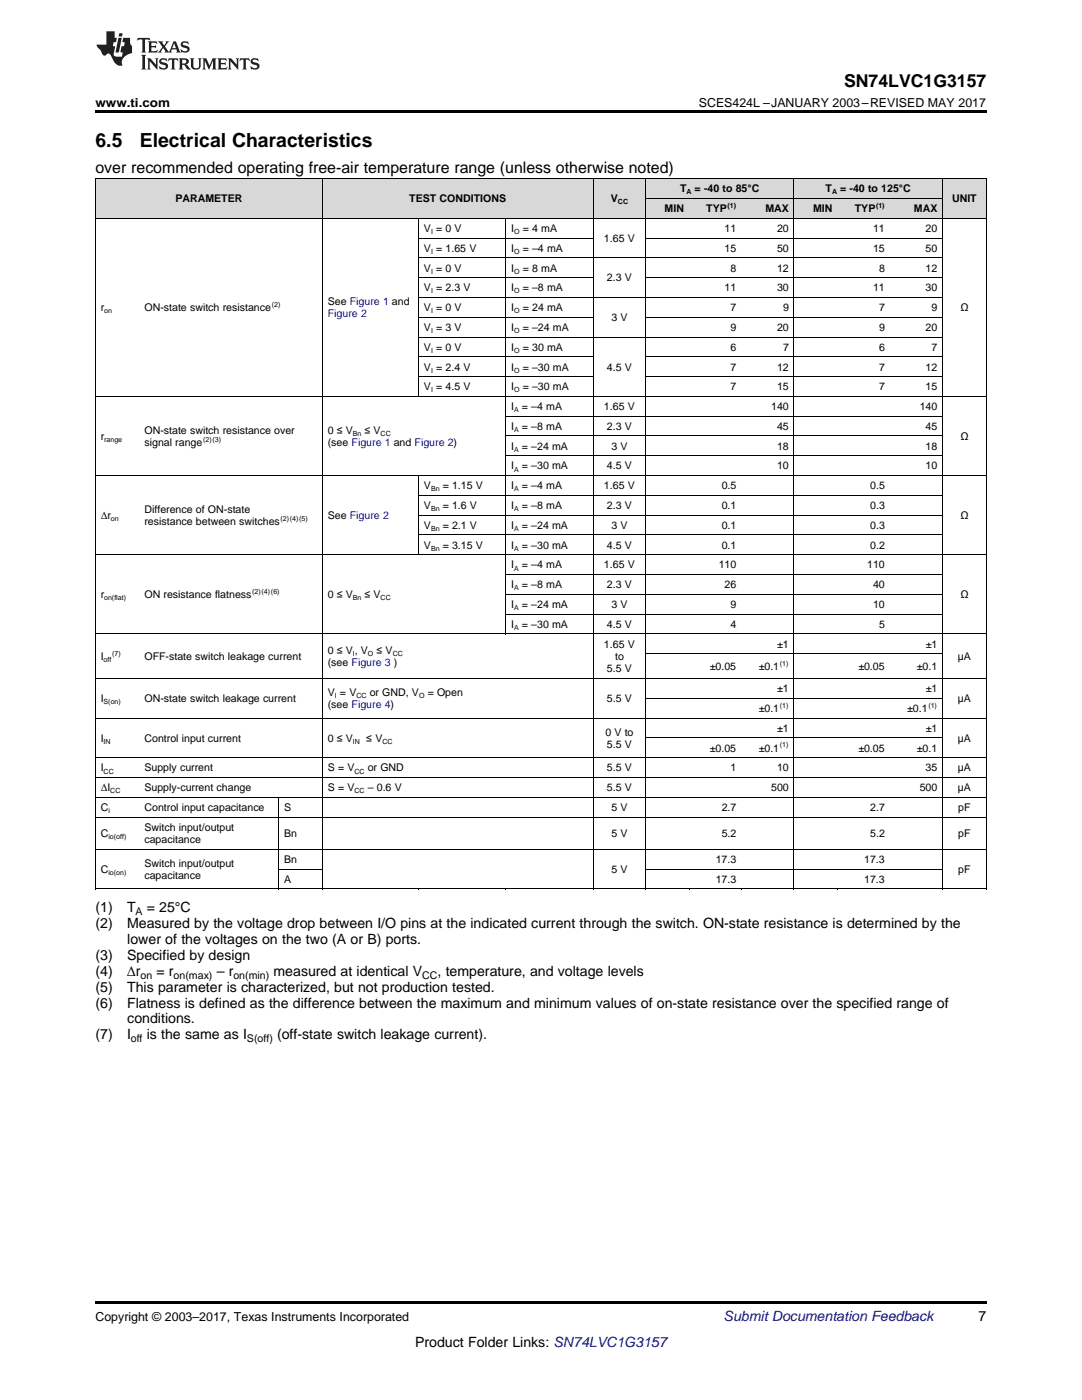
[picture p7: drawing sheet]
<svg xmlns="http://www.w3.org/2000/svg" width="216mm" height="279mm" viewBox="0 0 216 279" stroke-linecap="round" stroke-linejoin="round" font-family="sans-serif">
<defs><g id="words">
<g font-size="3.9">
<text x="19" y="29.3">6.5</text>
<text x="27.9" y="29.3">Electrical Characteristics</text>
</g>
<text font-size="3.5" x="168.4" y="17.3">SN74LVC1G3157</text>
<text font-size="3.2" x="19" y="34.4">over recommended operating free-air temperature range (unless otherwise noted)</text>
<g font-size="2.8">
<text x="19" y="182">(1)</text>
<text x="19" y="185.2">(2)</text>
<text x="25.4" y="182">T</text>
<text x="25.4" y="185.2">Measured by the voltage drop between I/O pins at the indicated current through the switch. ON-state resistance is determined by the</text>
<text x="29.3" y="182">= 25°C</text>
<text x="19" y="191.6">(3)</text>
<text x="25.4" y="191.6">Specified by design</text>
<text x="25.4" y="188.4">lower of the voltages on the two (A or B) ports.</text>
<text x="19" y="194.7">(4)</text>
<text x="19" y="197.9">(5)</text>
<text x="25.3" y="194.7">Δr</text>
<text x="25.4" y="197.9">This parameter is characterized, but not production tested.</text>
<text x="31.2" y="194.7">= r</text>
<text x="43.3" y="194.7">– r</text>
<text x="54.6" y="194.7">measured at identical V</text>
<text x="87.3" y="194.7">, temperature, and voltage levels</text>
<text x="19" y="201.1">(6)</text>
<text x="25.4" y="201.1">Flatness is defined as the difference between the maximum and minimum values of on-state resistance over the specified range of</text>
<text x="19" y="207.4">(7)</text>
<text x="25.4" y="207.4">I</text>
<text x="25.4" y="204.3">conditions.</text>
<text x="29.3" y="207.4">is the same as I</text>
<text x="55.3" y="207.4">(off-state switch leakage current).</text>
<text x="195.3" y="263.6">7</text>
<text x="82.8" y="268.9">Product Folder Links: SN74LVC1G3157</text>
</g>
<text font-size="2.8" fill="#0000c8" x="144.4" y="263.6">Submit Documentation Feedback</text>
<g font-size="2.5">
<text x="19" y="21.4">www.ti.com</text>
<text x="139.5" y="21.4">SCES424L –JANUARY 2003–REVISED MAY 2017</text>
<text x="19" y="263.6">Copyright © 2003–2017, Texas Instruments Incorporated</text>
</g>
<g font-size="2.1">
<text x="35" y="40.4">PARAMETER</text>
<text x="81.7" y="40.4">TEST CONDITIONS</text>
<text x="121.9" y="40.4">V</text>
<text x="135.7" y="38.4">T</text>
<text x="138.6" y="38.4">= -40 to 85°C</text>
<text x="164.7" y="38.4">T</text>
<text x="167.6" y="38.4">= -40 to 125°C</text>
<text x="190" y="40.4">UNIT</text>
<text x="84.6" y="46.3">V = 0 V</text>
<text x="102" y="46.3">I</text>
<text x="104.3" y="46.3">= 4 mA</text>
<text x="132.6" y="42.3">MIN</text>
<text x="140.9" y="42.3">TYP</text>
<text x="144.6" y="46.3">11</text>
<text x="152.7" y="42.3">MAX</text>
<text x="155" y="46.3">20</text>
<text x="162.2" y="42.3">MIN</text>
<text x="170.6" y="42.3">TYP</text>
<text x="174.2" y="46.3">11</text>
<text x="182.4" y="42.3">MAX</text>
<text x="184.7" y="46.3">20</text>
<text x="84.6" y="50.2">V = 1.65 V</text>
<text x="102" y="50.2">I</text>
<text x="104.3" y="50.2">= –4 mA</text>
<text x="120.5" y="48.3">1.65 V</text>
<text x="144.6" y="50.2">15</text>
<text x="155" y="50.2">50</text>
<text x="174.2" y="50.2">15</text>
<text x="184.7" y="50.2">50</text>
<text x="84.6" y="54.2">V = 0 V</text>
<text x="84.6" y="58.1">V = 2.3 V</text>
<text x="102" y="54.2">I</text>
<text x="102" y="58.1">I</text>
<text x="104.3" y="54.2">= 8 mA</text>
<text x="104.3" y="58.1">= –8 mA</text>
<text x="121.1" y="56.2">2.3 V</text>
<text x="144.6" y="58.1">11</text>
<text x="145.8" y="54.2">8</text>
<text x="155" y="54.2">12</text>
<text x="155" y="58.1">30</text>
<text x="174.2" y="58.1">11</text>
<text x="175.4" y="54.2">8</text>
<text x="184.7" y="54.2">12</text>
<text x="184.7" y="58.1">30</text>
<text x="20.1" y="62.1">r</text>
<text x="28.8" y="62.1">ON-state switch resistance</text>
<text x="65.4" y="60.9">See Figure 1 and</text>
<text x="84.6" y="62.1">V = 0 V</text>
<text x="102" y="62.1">I</text>
<text x="104.3" y="62.1">= 24 mA</text>
<text x="122" y="64.1">3 V</text>
<text x="145.8" y="62.1">7</text>
<text x="156.2" y="62.1">9</text>
<text x="175.4" y="62.1">7</text>
<text x="185.9" y="62.1">9</text>
<text x="191.6" y="62.1">Ω</text>
<text x="84.6" y="66">V = 3 V</text>
<text x="84.6" y="70">V = 0 V</text>
<text x="102" y="66">I</text>
<text x="102" y="70">I</text>
<text x="104.3" y="66">= –24 mA</text>
<text x="104.3" y="70">= 30 mA</text>
<text x="145.8" y="66">9</text>
<text x="145.8" y="70">6</text>
<text x="155" y="66">20</text>
<text x="156.2" y="70">7</text>
<text x="175.4" y="66">9</text>
<text x="175.4" y="70">6</text>
<text x="184.7" y="66">20</text>
<text x="185.9" y="70">7</text>
<text x="84.6" y="73.9">V = 2.4 V</text>
<text x="84.6" y="77.9">V = 4.5 V</text>
<text x="102" y="73.9">I</text>
<text x="102" y="77.9">I</text>
<text x="104.3" y="73.9">= –30 mA</text>
<text x="104.3" y="77.9">= –30 mA</text>
<text x="121.1" y="73.9">4.5 V</text>
<text x="145.8" y="73.9">7</text>
<text x="145.8" y="77.9">7</text>
<text x="155" y="73.9">12</text>
<text x="155" y="77.9">15</text>
<text x="175.4" y="73.9">7</text>
<text x="175.4" y="77.9">7</text>
<text x="184.7" y="73.9">12</text>
<text x="184.7" y="77.9">15</text>
<text x="102" y="81.8">I</text>
<text x="104.1" y="81.8">= –4 mA</text>
<text x="120.5" y="81.8">1.65 V</text>
<text x="153.9" y="81.8">140</text>
<text x="183.5" y="81.8">140</text>
<text x="20.1" y="87.8">r</text>
<text x="28.8" y="86.5">ON-state switch resistance over</text>
<text x="28.8" y="89">signal range</text>
<text x="65.4" y="86.5">0 ≤ V</text>
<text x="65.4" y="89">(see Figure 1 and Figure 2)</text>
<text x="72.7" y="86.5">≤ V</text>
<text x="102" y="85.8">I</text>
<text x="102" y="89.7">I</text>
<text x="104.1" y="85.8">= –8 mA</text>
<text x="104.1" y="89.7">= –24 mA</text>
<text x="121.1" y="85.8">2.3 V</text>
<text x="122" y="89.7">3 V</text>
<text x="155" y="85.8">45</text>
<text x="155" y="89.7">18</text>
<text x="184.7" y="85.8">45</text>
<text x="184.7" y="89.7">18</text>
<text x="191.6" y="87.8">Ω</text>
<text x="102" y="93.7">I</text>
<text x="104.1" y="93.7">= –30 mA</text>
<text x="121.1" y="93.7">4.5 V</text>
<text x="155" y="93.7">10</text>
<text x="184.7" y="93.7">10</text>
<text x="84.6" y="97.6">V</text>
<text x="84.6" y="101.6">V</text>
<text x="88.3" y="97.6">= 1.15 V</text>
<text x="88.3" y="101.6">= 1.6 V</text>
<text x="102" y="97.6">I</text>
<text x="102" y="101.6">I</text>
<text x="104.1" y="97.6">= –4 mA</text>
<text x="104.1" y="101.6">= –8 mA</text>
<text x="120.5" y="97.6">1.65 V</text>
<text x="121.1" y="101.6">2.3 V</text>
<text x="144" y="97.6">0.5</text>
<text x="144" y="101.6">0.1</text>
<text x="173.6" y="97.6">0.5</text>
<text x="173.6" y="101.6">0.3</text>
<text x="20.1" y="103.6">Δr</text>
<text x="28.8" y="102.3">Difference of ON-state</text>
<text x="28.8" y="104.8">resistance between switches</text>
<text x="65.4" y="103.6">See Figure 2</text>
<text x="84.6" y="105.6">V</text>
<text x="88.3" y="105.6">= 2.1 V</text>
<text x="102" y="105.6">I</text>
<text x="104.1" y="105.6">= –24 mA</text>
<text x="122" y="105.6">3 V</text>
<text x="144" y="105.6">0.1</text>
<text x="173.6" y="105.6">0.3</text>
<text x="191.6" y="103.6">Ω</text>
<text x="84.6" y="109.5">V</text>
<text x="88.3" y="109.5">= 3.15 V</text>
<text x="102" y="109.5">I</text>
<text x="102" y="113.5">I</text>
<text x="104.1" y="109.5">= –30 mA</text>
<text x="104.1" y="113.5">= –4 mA</text>
<text x="120.5" y="113.5">1.65 V</text>
<text x="121.1" y="109.5">4.5 V</text>
<text x="143.4" y="113.5">110</text>
<text x="144" y="109.5">0.1</text>
<text x="173" y="113.5">110</text>
<text x="173.6" y="109.5">0.2</text>
<text x="20.1" y="119.4">r</text>
<text x="28.8" y="119.4">ON resistance flatness</text>
<text x="65.4" y="119.4">0 ≤ V</text>
<text x="72.7" y="119.4">≤ V</text>
<text x="102" y="117.4">I</text>
<text x="104.1" y="117.4">= –8 mA</text>
<text x="121.1" y="117.4">2.3 V</text>
<text x="144.6" y="117.4">26</text>
<text x="174.2" y="117.4">40</text>
<text x="191.6" y="119.4">Ω</text>
<text x="102" y="121.4">I</text>
<text x="102" y="125.3">I</text>
<text x="104.1" y="121.4">= –24 mA</text>
<text x="104.1" y="125.3">= –30 mA</text>
<text x="121.1" y="125.3">4.5 V</text>
<text x="122" y="121.4">3 V</text>
<text x="145.8" y="121.4">9</text>
<text x="145.8" y="125.3">4</text>
<text x="174.2" y="121.4">10</text>
<text x="175.4" y="125.3">5</text>
<text x="20.1" y="131.7">I</text>
<text x="28.8" y="131.7">OFF-state switch leakage current</text>
<text x="65.4" y="130.5">0 ≤ V , V</text>
<text x="75.1" y="130.5">≤ V</text>
<text x="120.5" y="129.3">1.65 V</text>
<text x="122.7" y="131.7">to</text>
<text x="155.1" y="129.3">±1</text>
<text x="184.7" y="129.3">±1</text>
<text x="191.1" y="131.7">µA</text>
<text x="65.4" y="133">(see Figure 3 )</text>
<text x="121.1" y="134.2">5.5 V</text>
<text x="141.6" y="133.7">±0.05</text>
<text x="151.4" y="133.7">±0.1</text>
<text x="171.3" y="133.7">±0.05</text>
<text x="183" y="133.7">±0.1</text>
<text x="20.1" y="140.1">I</text>
<text x="28.8" y="140.1">ON-state switch leakage current</text>
<text x="65.4" y="138.9">V = V</text>
<text x="65.4" y="141.4">(see Figure 4)</text>
<text x="73.8" y="138.9">or GND, V</text>
<text x="85.3" y="138.9">= Open</text>
<text x="121.1" y="140.1">5.5 V</text>
<text x="151.4" y="142.1">±0.1</text>
<text x="155.1" y="138.1">±1</text>
<text x="181" y="142.1">±0.1</text>
<text x="184.7" y="138.1">±1</text>
<text x="191.1" y="140.1">µA</text>
<text x="20.1" y="148">I</text>
<text x="28.8" y="148">Control input current</text>
<text x="65.4" y="148">0 ≤ V</text>
<text x="73.1" y="148">≤ V</text>
<text x="120.8" y="146.8">0 V to</text>
<text x="121.1" y="149.3">5.5 V</text>
<text x="155.1" y="146">±1</text>
<text x="184.7" y="146">±1</text>
<text x="191.1" y="148">µA</text>
<text x="20.1" y="154">I</text>
<text x="28.8" y="154">Supply current</text>
<text x="65.4" y="154">S = V</text>
<text x="73.4" y="154">or GND</text>
<text x="121.1" y="154">5.5 V</text>
<text x="141.6" y="150">±0.05</text>
<text x="145.8" y="154">1</text>
<text x="151.4" y="150">±0.1</text>
<text x="155" y="154">10</text>
<text x="171.3" y="150">±0.05</text>
<text x="183" y="150">±0.1</text>
<text x="184.7" y="154">35</text>
<text x="191.1" y="154">µA</text>
<text x="20.1" y="157.9">ΔI</text>
<text x="20.1" y="161.9">C</text>
<text x="28.8" y="157.9">Supply-current change</text>
<text x="28.8" y="161.9">Control input capacitance</text>
<text x="56.7" y="161.9">S</text>
<text x="65.4" y="157.9">S = V</text>
<text x="73.4" y="157.9">– 0.6 V</text>
<text x="121.1" y="157.9">5.5 V</text>
<text x="122" y="161.9">5 V</text>
<text x="144" y="161.9">2.7</text>
<text x="153.9" y="157.9">500</text>
<text x="173.6" y="161.9">2.7</text>
<text x="183.5" y="157.9">500</text>
<text x="191.1" y="157.9">µA</text>
<text x="191.2" y="161.9">pF</text>
<text x="20.1" y="167">C</text>
<text x="28.8" y="165.8">Switch input/output</text>
<text x="56.7" y="167">Bn</text>
<text x="122" y="167">5 V</text>
<text x="144" y="167">5.2</text>
<text x="173.6" y="167">5.2</text>
<text x="191.2" y="167">pF</text>
<text x="28.8" y="168.3">capacitance</text>
<text x="28.8" y="173">Switch input/output</text>
<text x="56.7" y="172.2">Bn</text>
<text x="142.8" y="172.2">17.3</text>
<text x="172.4" y="172.2">17.3</text>
<text x="20.1" y="174.2">C</text>
<text x="28.8" y="175.4">capacitance</text>
<text x="56.7" y="176.2">A</text>
<text x="122" y="174.2">5 V</text>
<text x="142.8" y="176.2">17.3</text>
<text x="172.4" y="176.2">17.3</text>
<text x="191.2" y="174.2">pF</text>
<text x="27" y="182.6">A</text>
<text x="28" y="195.3">on</text>
<text x="34.6" y="195.3">on(max)</text>
<text x="46.6" y="195.3">on(min)</text>
<text x="84.2" y="195.3">CC</text>
<text x="26.1" y="208">off</text>
<text x="49.3" y="208">S(off)</text>
</g>
<text font-size="2.1" fill="#00f" x="65.4" y="63.3">Figure 2</text>
<g font-size="1.4">
<text x="123.3" y="40.8">CC</text>
<text x="137" y="38.8">A</text>
<text x="145.2" y="41.5">(1)</text>
<text x="166" y="38.8">A</text>
<text x="174.8" y="41.5">(1)</text>
<text x="86" y="46.7">I</text>
<text x="102.6" y="46.7">O</text>
<text x="86" y="50.7">I</text>
<text x="102.6" y="50.7">O</text>
<text x="86" y="54.6">I</text>
<text x="86" y="58.6">I</text>
<text x="102.6" y="54.6">O</text>
<text x="102.6" y="58.6">O</text>
<text x="20.8" y="62.5">on</text>
<text x="54.2" y="61.2">(2)</text>
<text x="86" y="62.5">I</text>
<text x="102.6" y="62.5">O</text>
<text x="86" y="66.5">I</text>
<text x="86" y="70.4">I</text>
<text x="102.6" y="66.5">O</text>
<text x="102.6" y="70.4">O</text>
<text x="86" y="74.4">I</text>
<text x="102.6" y="74.4">O</text>
<text x="86" y="78.3">I</text>
<text x="102.6" y="78.3">O</text>
<text x="102.6" y="82.3">A</text>
<text x="20.8" y="88.2">range</text>
<text x="40.5" y="88.2">(2)(3)</text>
<text x="70.4" y="87">Bn</text>
<text x="76" y="87">CC</text>
<text x="102.6" y="86.2">A</text>
<text x="102.6" y="90.2">A</text>
<text x="102.6" y="94.1">A</text>
<text x="86" y="98.1">Bn</text>
<text x="102.6" y="98.1">A</text>
<text x="22.1" y="104">on</text>
<text x="56" y="104">(2)(4)(5)</text>
<text x="86" y="102">Bn</text>
<text x="86" y="106">Bn</text>
<text x="102.6" y="102">A</text>
<text x="102.6" y="106">A</text>
<text x="86" y="109.9">Bn</text>
<text x="102.6" y="109.9">A</text>
<text x="102.6" y="113.9">A</text>
<text x="20.8" y="119.8">on(flat)</text>
<text x="50.3" y="118.5">(2)(4)(6)</text>
<text x="70.4" y="119.8">Bn</text>
<text x="76" y="119.8">CC</text>
<text x="102.6" y="117.8">A</text>
<text x="102.6" y="121.8">A</text>
<text x="102.6" y="125.7">A</text>
<text x="22.4" y="130.9">(7)</text>
<text x="70.4" y="130.9">I</text>
<text x="73.4" y="130.9">O</text>
<text x="78.4" y="130.9">CC</text>
<text x="20.7" y="132.2">off</text>
<text x="155.6" y="132.9">(1)</text>
<text x="20.7" y="140.5">S(on)</text>
<text x="66.8" y="139.3">I</text>
<text x="71.1" y="139.3">CC</text>
<text x="83.6" y="139.3">O</text>
<text x="155.6" y="141.3">(1)</text>
<text x="185.2" y="141.3">(1)</text>
<text x="20.7" y="148.4">IN</text>
<text x="70.4" y="148.4">IN</text>
<text x="76.3" y="148.4">CC</text>
<text x="155.6" y="149.2">(1)</text>
<text x="20.7" y="154.4">CC</text>
<text x="70.7" y="154.4">CC</text>
<text x="22" y="158.3">CC</text>
<text x="70.7" y="158.3">CC</text>
<text x="21.6" y="162.3">i</text>
<text x="21.6" y="167.5">io(off)</text>
<text x="21.6" y="174.6">io(on)</text>
</g>
</g></defs>
<g fill="#d8d8d8">
<path d="M19 35.7h8.8v7.9h-8.8z"/>
<path d="M27.8 35.7h27.8v7.9h-27.8z"/>
<path d="M55.6 35.7h8.7v7.9h-8.7z"/>
<path d="M64.3 35.7h19.2v7.9h-19.2z"/>
<path d="M83.5 35.7h17.5v7.9h-17.5z"/>
<path d="M101 35.7h17.4v7.9h-17.4z"/>
<path d="M118.4 35.7h10.4v7.9h-10.4z"/>
<path d="M188.1 35.7h8.7v7.9h-8.7z"/>
<path d="M128.8 39.7h8.7v3.9h-8.7z"/>
<path d="M137.5 39.7h10.5v3.9h-10.5z"/>
<path d="M148 39.7h10.5v3.9h-10.5z"/>
<path d="M158.5 39.7h8.7v3.9h-8.7z"/>
<path d="M167.2 39.7h10.5v3.9h-10.5z"/>
<path d="M177.7 39.7h10.4v3.9h-10.4z"/>
<path d="M128.8 35.7h8.7v4h-8.7z"/>
<path d="M137.5 35.7h10.5v4h-10.5z"/>
<path d="M148 35.7h10.5v4h-10.5z"/>
<path d="M158.5 35.7h8.7v4h-8.7z"/>
<path d="M167.2 35.7h10.5v4h-10.5z"/>
<path d="M177.7 35.7h10.4v4h-10.4z"/>
</g>
<g fill="#000">
<path d="M19 22h177.8v.5h-177.8zM19 177.4h.2zM55.5 177.4h.1zM64.2 177.4h.1zM83.4 177.4h.1zM100.9 177.4h.1zM118.3 177.4h.1zM128.7 177.4h.1zM137.4 177.4h.1zM147.9 177.4h.1zM158.4 177.4h.1zM167.1 177.4h.1z"/>
<path d="M188 177.4h.1zM196.7 177.4h.1zM19 259.7h177.8v.5h-177.8z"/>
</g>
<g fill="none" stroke="#000" stroke-width=".2">
<path d="M19 35.6h177.8M19.1 35.7v141.7M64.3 35.7v141.7M118.3 35.7v141.7M128.8 35.7v141.7M128.8 39.6h59.3M158.4 35.7v141.7M188 35.7v141.7M196.8 35.7v141.7M19 43.6h177.8M83.5 43.6v35.6M83.5 59.4h104.6"/>
<path d="M83.5 55.4h34.9M83.5 51.5h104.6M83.5 47.5h34.9M100.9 43.6v83M128.8 55.4h59.3M128.8 47.5h59.3M19 79.1h177.8M83.5 75.2h34.9M83.5 71.2h34.9M83.5 67.3h104.6M83.5 63.3h34.9M128.8 75.2h59.3"/>
<path d="M128.8 71.2h59.3M128.8 63.3h59.3M19 94.9h177.8M83.5 94.9v15.9M83.5 98.9h104.6M101 91h87.1M101 87h87.1M101 83.1h87.1M19 110.7h177.8M83.5 106.8h104.6M83.5 102.8h104.6M101 118.6h87.1"/>
<path d="M101 114.7h87.1M19 135.4h177.8M19 126.5h177.8M101 122.6h87.1M128.8 139.4h59.3M128.8 130.5h59.3M19 159.1h177.8M19 155.2h177.8M19 151.2h177.8M19 143.3h177.8M55.6 159.1v18.3M128.8 147.3h59.3"/>
<path d="M19 177.4h177.8M19 169.5h177.8M19 163.1h177.8M55.6 173.4h8.7M128.8 173.4h59.3"/>
</g>
<g fill="#231f20">
<path d="M27.5 7.6l-.1 .5 .4-.2h.6v.1v2.1l-.2 .4h1l-.3-.4v-2.1l.1-.1h.5l.5 .2-.2-.5zM29.5 8.3l.2 .3v1.5l-.2 .4h1.8l.2-.6a1.04 1.04 0 0 1-1.3 .2v-.7h.6l.3 .2v-.6l-.3 .2h-.6v-.6l.8-.1 .4 .3-.2-.5zM31.5 8.3l.9 1.1-.9 1.1h.8l-.2-.2 .5-.7 .4 .7-.2 .2h1.5l-.1-.2 .1-.4h.9l.1 .4-.2 .2h1l-.3-.3-.7-1.9h-.5l-.9 2-.8-1 .9-1h-.8l.1 .3-.3 .5-.4-.6 .2-.2zM34.7 8.6l.4 1h-.7zM36.3 8.4a.63 .63 0 0 0-.2 .7 .63 .63 0 0 0 .6 .4l.6 .2 .1 .2a.75 .75 0 0 1-.7 .4 .75 .75 0 0 1-.6-.5l.1 .7 .1-.1a1.11 1.11 0 0 0 1.5-.6 1.13 1.13 0 0 0-1.2-.8l-.1-.4a1.04 1.04 0 0 1 1.2 .2l-.2-.5-.1 .1-.5-.2zM28.2 10.9l.2 .4v2.2l-.2 .4h1l-.3-.4v-2.2l.3-.4zM29.3 11.6l.3 .4v1.5l-.3 .4h.8l-.2-.4v-1.3l1.5 1.7v-1.9l.2-.4h-.7l.2 .4v.9l-1.1-1.3zM32 11.8a.62 .62 0 0 0-.2 .7 .62 .62 0 0 0 .6 .4l.6 .1 .1 .3a.76 .76 0 0 1-.7 .3 .76 .76 0 0 1-.6-.4l.1 .7 .1-.1a1.11 1.11 0 0 0 1.5-.6 1.13 1.13 0 0 0-1.2-.8l-.1-.4a1.04 1.04 0 0 1 1.2 .2l-.2-.6-.1 .1-.5-.1zM33.7 11.6l-.2 .6a.61 .61 0 0 1 .8-.3v1.6l-.2 .4h.9l-.2-.4v-1.6a.63 .63 0 0 1 .8 .3l-.2-.6zM35.6 11.6l.3 .4v1.5l-.3 .4h1l-.2-.2v-.8l.5 .2a.76 .76 0 0 0 1.2 .7l-1-1a.58 .58 0 0 0 .6-.5 .58 .58 0 0 0-.5-.6zM36.4 11.9h.1a.45 .45 0 0 1 .5 .1 .45 .45 0 0 1 .1 .5l-.7 .2zM37.9 11.6l.2 .2a2.17 2.17 0 0 0 .3 1.9 .99 .99 0 0 0 1.6-.6v-1.1l.2-.4h-.7l.2 .2a1.92 1.92 0 0 1-.2 1.8 .6 .6 0 0 1-.9-.5v-1.1l.2-.4zM40.4 11.6l.2 .4v1.5l-.2 .4h.7l-.2-.4v-1.4l.8 1.8 .8-1.8v1.4l-.2 .4h.9l-.2-.4v-1.5l.2-.4h-.8l-.6 1.5-.6-1.5zM43.4 11.6l.2 .4v1.5l-.2 .4h1.8l.2-.6a1.04 1.04 0 0 1-1.3 .1v-.6h.5l.4 .2v-.6l-.4 .2h-.5v-.7h.8l.3 .3-.1-.6zM45.5 11.6l.2 .4v1.5l-.2 .4h.7l-.2-.4v-1.3l1.5 1.7v-1.9l.2-.4h-.7l.2 .4v.9l-1.1-1.3zM47.9 11.6l-.1 .6a.61 .61 0 0 1 .8-.3v1.6l-.3 .4h1l-.3-.4 .1-1.6a.63 .63 0 0 1 .7 .3l-.1-.6zM50.2 11.8a.62 .62 0 0 0-.2 .7 .62 .62 0 0 0 .6 .4l.6 .1 .2 .3a.76 .76 0 0 1-.8 .3 .76 .76 0 0 1-.6-.4l.1 .7 .2-.1a1.11 1.11 0 0 0 1.5-.6 1.13 1.13 0 0 0-1.3-.8l-.1-.4a1.04 1.04 0 0 1 1.2 .2l-.1-.6-.2 .1-.5-.1z"/>
<path d="M21.2 6.3v2.6h-1.9l.1 .4 .7 .9a.91 .91 0 0 0 1 .8 .56 .56 0 0 1 .5-.3 .56 .56 0 0 1 .5 .3l.4 .8a1.53 1.53 0 0 0 1.9 1.2 1.54 1.54 0 0 1 1-2.1l.9-.3v-1.4a1.52 1.52 0 0 1-.3-1.6h-1.4l-.2 .8h.5l-.2 .8h-.4l-.2 1v.2l.4 .1-.2 .8a1.93 1.93 0 0 1-1.6-.3l.3-1.8h-.5l.2-.8h.4l.2-.8h-.4v-1.3zM23.6 7.6l-.6 2.9h.7l.6-2.9zM23.8 6.6l-.1 .7h.6l.2-.7z"/>
</g>
<use href="#words"/>
</svg>
